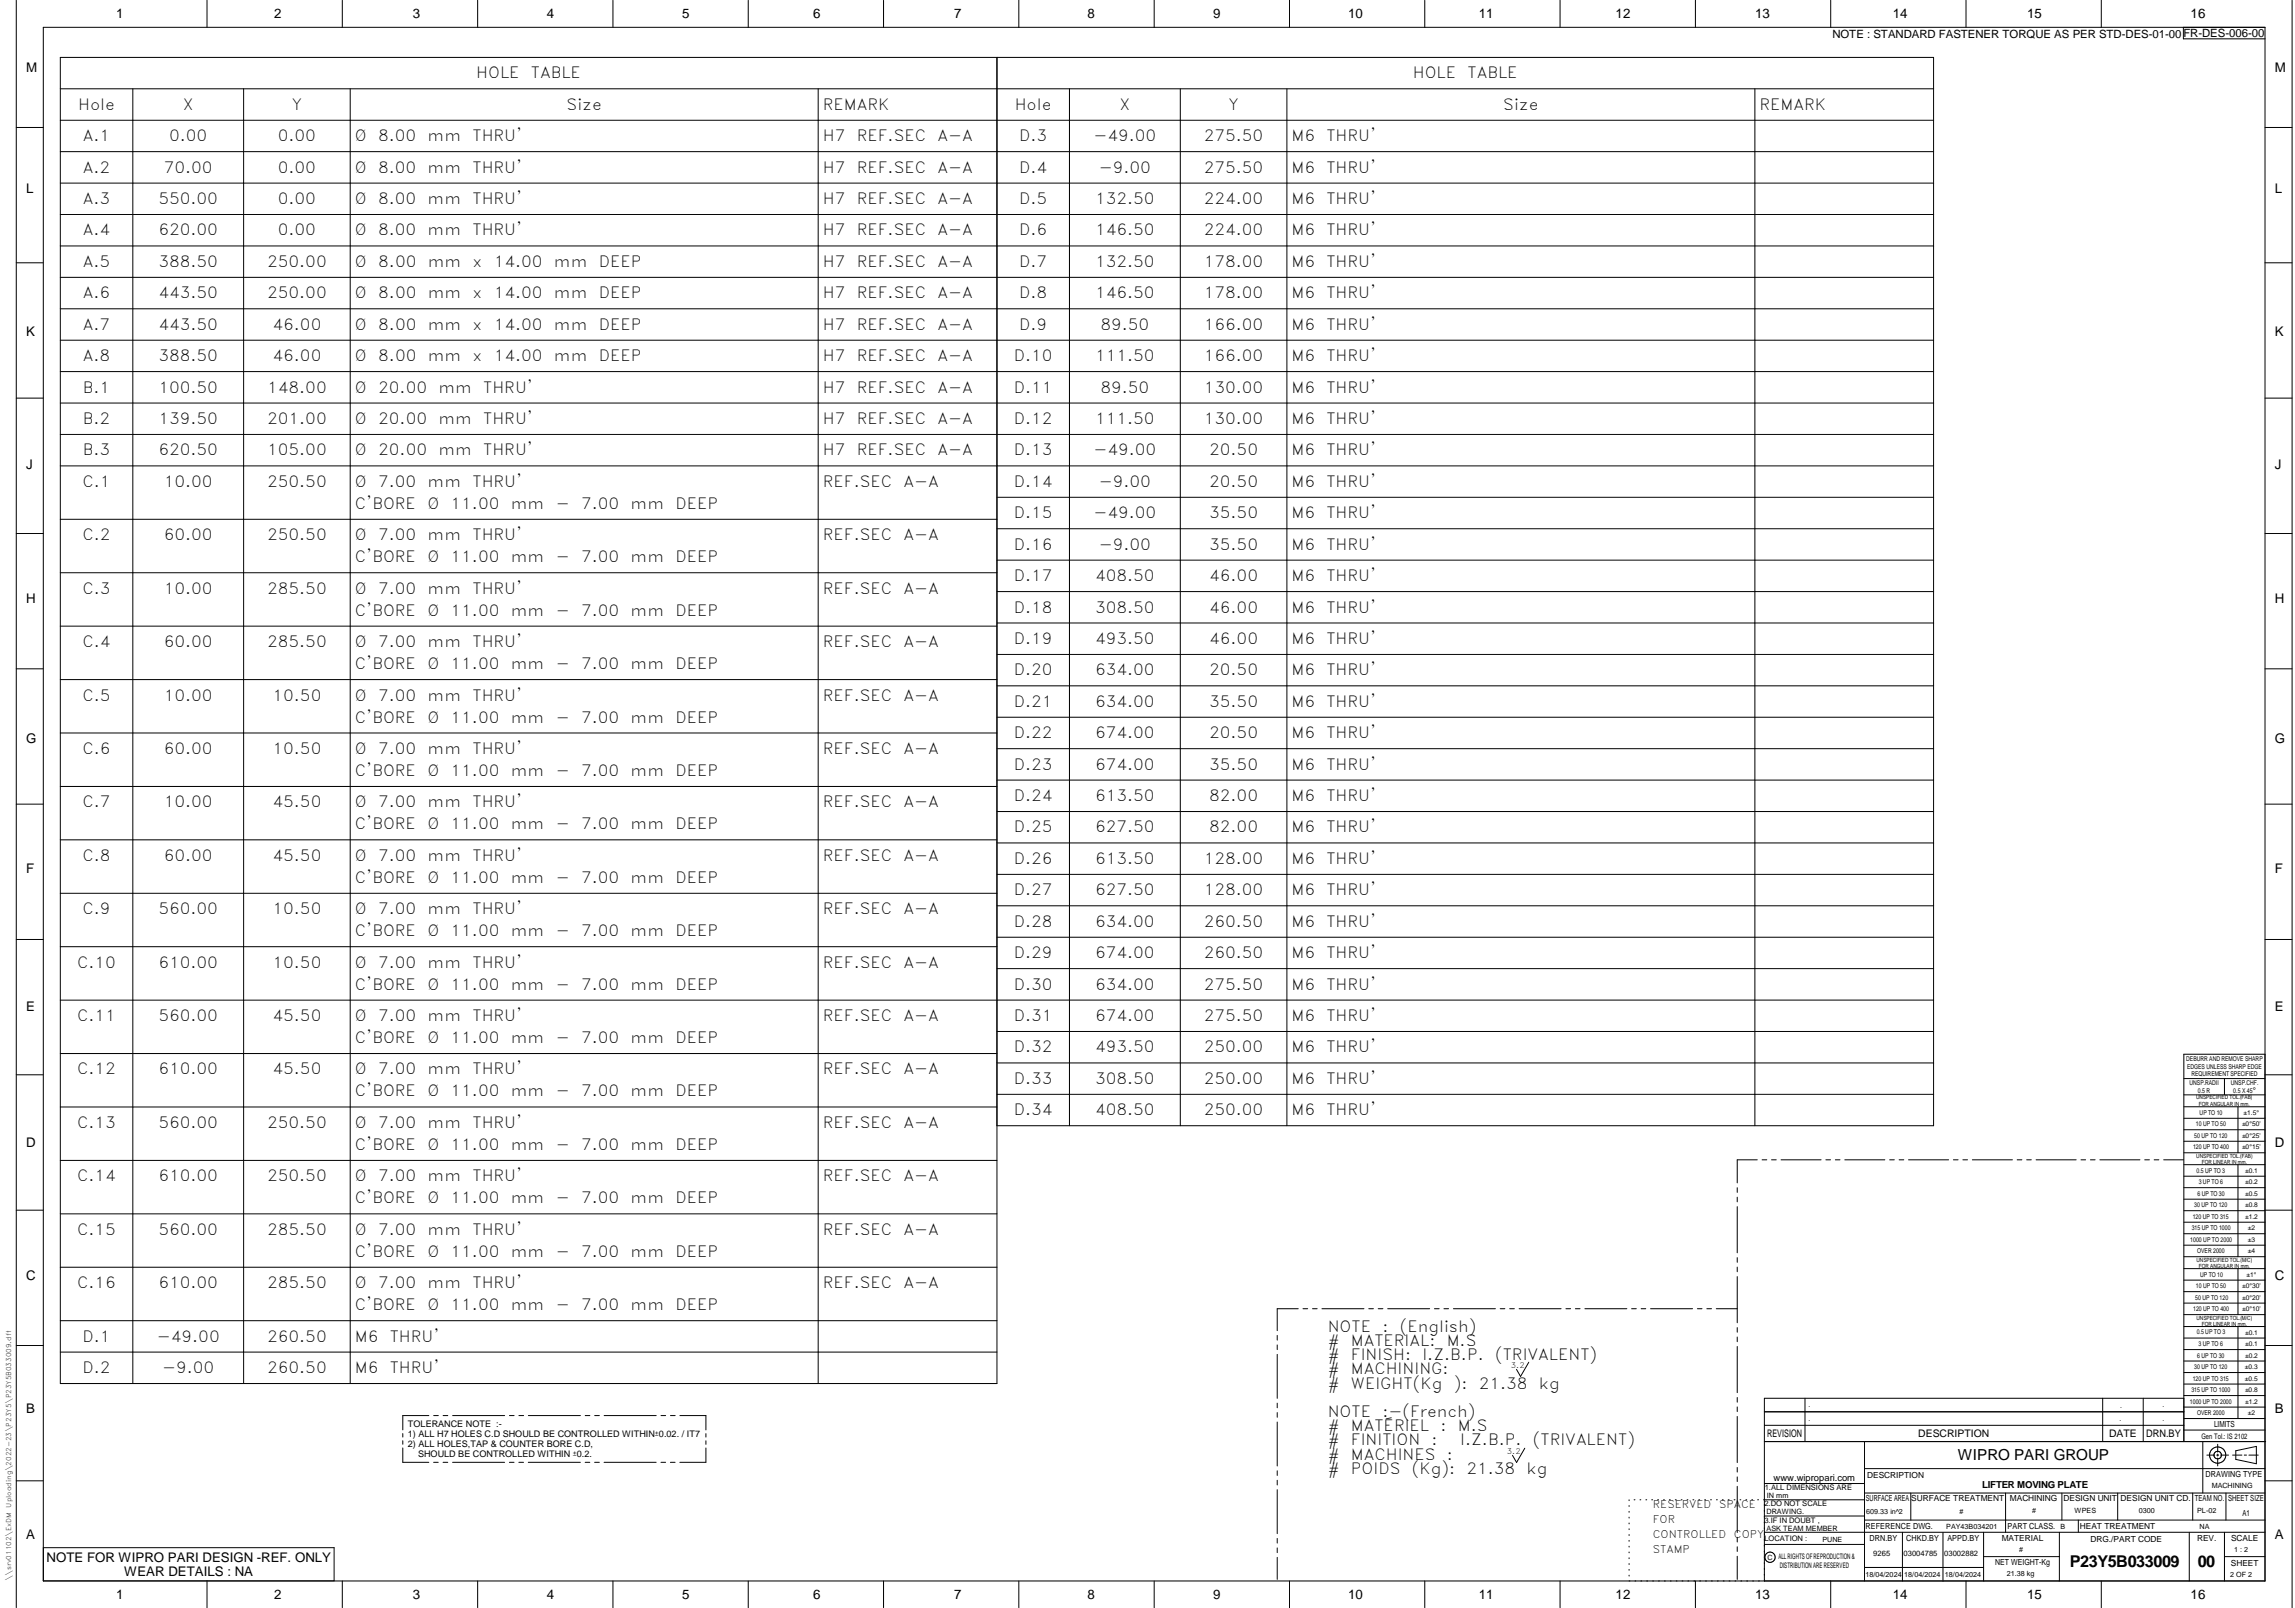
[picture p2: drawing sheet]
<svg xmlns="http://www.w3.org/2000/svg" width="848mm" height="594mm" viewBox="0 0 848 594" stroke-linecap="round" stroke-linejoin="round" font-family="sans-serif">
<defs><g id="words">
<g font-size="6">
<text x="764.9" y="579">P23Y5B033009</text>
<text x="812.1" y="578.9">00</text>
</g>
<g font-size="5.7">
<text x="176" y="28.9">HOLE</text>
<text x="196.2" y="28.9">TABLE</text>
<text x="522.1" y="28.9">HOLE</text>
<text x="542.3" y="28.9">TABLE</text>
<text x="28.9" y="40.5">Hole</text>
<text x="67.6" y="40.5">X</text>
<text x="107.8" y="40.5">Y</text>
<text x="209.4" y="40.5">Size</text>
<text x="304.1" y="40.5">REMARK</text>
<text x="375" y="40.5">Hole</text>
<text x="413.7" y="40.5">X</text>
<text x="453.9" y="40.5">Y</text>
<text x="555.5" y="40.5">Size</text>
<text x="650.2" y="40.5">REMARK</text>
<text x="30.6" y="52.2">A.1</text>
<text x="62.5" y="52.2">0.00</text>
<text x="102.7" y="52.2">0.00</text>
<text x="131.2" y="52.2">Ø</text>
<text x="139.7" y="52.2">8.00</text>
<text x="158" y="52.2">mm</text>
<text x="174.6" y="52.2">THRU'</text>
<text x="304.1" y="52.2">H7</text>
<text x="316.6" y="52.2">REF.SEC</text>
<text x="346.4" y="52.2">A-A</text>
<text x="376.6" y="52.2">D.3</text>
<text x="404.1" y="52.2">-49.00</text>
<text x="444.8" y="52.2">275.50</text>
<text x="477.3" y="52.2">M6</text>
<text x="490.2" y="52.2">THRU'</text>
<text x="30.6" y="63.8">A.2</text>
<text x="60.5" y="63.8">70.00</text>
<text x="102.7" y="63.8">0.00</text>
<text x="131.2" y="63.8">Ø</text>
<text x="139.7" y="63.8">8.00</text>
<text x="158" y="63.8">mm</text>
<text x="174.6" y="63.8">THRU'</text>
<text x="304.1" y="63.8">H7</text>
<text x="316.6" y="63.8">REF.SEC</text>
<text x="346.4" y="63.8">A-A</text>
<text x="376.6" y="63.8">D.4</text>
<text x="406" y="63.8">-9.00</text>
<text x="444.8" y="63.8">275.50</text>
<text x="477.3" y="63.8">M6</text>
<text x="490.2" y="63.8">THRU'</text>
<text x="30.6" y="75.4">A.3</text>
<text x="58.5" y="75.4">550.00</text>
<text x="102.7" y="75.4">0.00</text>
<text x="131.2" y="75.4">Ø</text>
<text x="139.7" y="75.4">8.00</text>
<text x="158" y="75.4">mm</text>
<text x="174.6" y="75.4">THRU'</text>
<text x="304.1" y="75.4">H7</text>
<text x="316.6" y="75.4">REF.SEC</text>
<text x="346.4" y="75.4">A-A</text>
<text x="376.6" y="75.4">D.5</text>
<text x="404.7" y="75.4">132.50</text>
<text x="444.8" y="75.4">224.00</text>
<text x="477.3" y="75.4">M6</text>
<text x="490.2" y="75.4">THRU'</text>
<text x="30.6" y="87">A.4</text>
<text x="58.5" y="87">620.00</text>
<text x="102.7" y="87">0.00</text>
<text x="131.2" y="87">Ø</text>
<text x="139.7" y="87">8.00</text>
<text x="158" y="87">mm</text>
<text x="174.6" y="87">THRU'</text>
<text x="304.1" y="87">H7</text>
<text x="316.6" y="87">REF.SEC</text>
<text x="346.4" y="87">A-A</text>
<text x="376.6" y="87">D.6</text>
<text x="404.7" y="87">146.50</text>
<text x="444.8" y="87">224.00</text>
<text x="477.3" y="87">M6</text>
<text x="490.2" y="87">THRU'</text>
<text x="30.6" y="98.6">A.5</text>
<text x="58.5" y="98.6">388.50</text>
<text x="98.7" y="98.6">250.00</text>
<text x="131.2" y="98.6">Ø</text>
<text x="139.8" y="98.6">8.00</text>
<text x="158.1" y="98.6">mm</text>
<text x="174.7" y="98.6">x</text>
<text x="182.4" y="98.6">14.00</text>
<text x="204.7" y="98.6">mm</text>
<text x="221.3" y="98.6">DEEP</text>
<text x="304.1" y="98.6">H7</text>
<text x="316.6" y="98.6">REF.SEC</text>
<text x="346.4" y="98.6">A-A</text>
<text x="376.6" y="98.6">D.7</text>
<text x="404.7" y="98.6">132.50</text>
<text x="444.8" y="98.6">178.00</text>
<text x="477.3" y="98.6">M6</text>
<text x="490.2" y="98.6">THRU'</text>
<text x="30.6" y="110.2">A.6</text>
<text x="58.5" y="110.2">443.50</text>
<text x="98.7" y="110.2">250.00</text>
<text x="131.2" y="110.2">Ø</text>
<text x="139.8" y="110.2">8.00</text>
<text x="158.1" y="110.2">mm</text>
<text x="174.7" y="110.2">x</text>
<text x="182.4" y="110.2">14.00</text>
<text x="204.7" y="110.2">mm</text>
<text x="221.3" y="110.2">DEEP</text>
<text x="304.1" y="110.2">H7</text>
<text x="316.6" y="110.2">REF.SEC</text>
<text x="346.4" y="110.2">A-A</text>
<text x="376.6" y="110.2">D.8</text>
<text x="404.7" y="110.2">146.50</text>
<text x="444.8" y="110.2">178.00</text>
<text x="477.3" y="110.2">M6</text>
<text x="490.2" y="110.2">THRU'</text>
<text x="30.6" y="121.8">A.7</text>
<text x="58.5" y="121.8">443.50</text>
<text x="100.7" y="121.8">46.00</text>
<text x="131.2" y="121.8">Ø</text>
<text x="139.8" y="121.8">8.00</text>
<text x="158.1" y="121.8">mm</text>
<text x="174.7" y="121.8">x</text>
<text x="182.4" y="121.8">14.00</text>
<text x="204.7" y="121.8">mm</text>
<text x="221.3" y="121.8">DEEP</text>
<text x="304.1" y="121.8">H7</text>
<text x="316.6" y="121.8">REF.SEC</text>
<text x="346.4" y="121.8">A-A</text>
<text x="376.6" y="121.8">D.9</text>
<text x="406.7" y="121.8">89.50</text>
<text x="444.8" y="121.8">166.00</text>
<text x="477.3" y="121.8">M6</text>
<text x="490.2" y="121.8">THRU'</text>
<text x="30.6" y="133.4">A.8</text>
<text x="58.5" y="133.4">388.50</text>
<text x="100.7" y="133.4">46.00</text>
<text x="131.2" y="133.4">Ø</text>
<text x="139.8" y="133.4">8.00</text>
<text x="158.1" y="133.4">mm</text>
<text x="174.7" y="133.4">x</text>
<text x="182.4" y="133.4">14.00</text>
<text x="204.7" y="133.4">mm</text>
<text x="221.3" y="133.4">DEEP</text>
<text x="304.1" y="133.4">H7</text>
<text x="316.6" y="133.4">REF.SEC</text>
<text x="346.4" y="133.4">A-A</text>
<text x="374.6" y="133.4">D.10</text>
<text x="404.7" y="133.4">111.50</text>
<text x="444.8" y="133.4">166.00</text>
<text x="477.3" y="133.4">M6</text>
<text x="490.2" y="133.4">THRU'</text>
<text x="30.6" y="145">B.1</text>
<text x="58.5" y="145">100.50</text>
<text x="98.7" y="145">148.00</text>
<text x="131.2" y="145">Ø</text>
<text x="139.7" y="145">20.00</text>
<text x="162" y="145">mm</text>
<text x="178.6" y="145">THRU'</text>
<text x="304.1" y="145">H7</text>
<text x="316.6" y="145">REF.SEC</text>
<text x="346.4" y="145">A-A</text>
<text x="374.6" y="145">D.11</text>
<text x="406.7" y="145">89.50</text>
<text x="444.8" y="145">130.00</text>
<text x="477.3" y="145">M6</text>
<text x="490.2" y="145">THRU'</text>
<text x="30.6" y="156.6">B.2</text>
<text x="58.5" y="156.6">139.50</text>
<text x="98.7" y="156.6">201.00</text>
<text x="131.2" y="156.6">Ø</text>
<text x="139.7" y="156.6">20.00</text>
<text x="162" y="156.6">mm</text>
<text x="178.6" y="156.6">THRU'</text>
<text x="304.1" y="156.6">H7</text>
<text x="316.6" y="156.6">REF.SEC</text>
<text x="346.4" y="156.6">A-A</text>
<text x="374.6" y="156.6">D.12</text>
<text x="404.7" y="156.6">111.50</text>
<text x="444.8" y="156.6">130.00</text>
<text x="477.3" y="156.6">M6</text>
<text x="490.2" y="156.6">THRU'</text>
<text x="30.6" y="168.2">B.3</text>
<text x="58.5" y="168.2">620.50</text>
<text x="98.7" y="168.2">105.00</text>
<text x="131.2" y="168.2">Ø</text>
<text x="139.7" y="168.2">20.00</text>
<text x="162" y="168.2">mm</text>
<text x="178.6" y="168.2">THRU'</text>
<text x="304.1" y="168.2">H7</text>
<text x="316.6" y="168.2">REF.SEC</text>
<text x="346.4" y="168.2">A-A</text>
<text x="374.6" y="168.2">D.13</text>
<text x="404.1" y="168.2">-49.00</text>
<text x="446.8" y="168.2">20.50</text>
<text x="477.3" y="168.2">M6</text>
<text x="490.2" y="168.2">THRU'</text>
<text x="30.5" y="179.9">C.1</text>
<text x="60.5" y="179.9">10.00</text>
<text x="98.7" y="179.9">250.50</text>
<text x="131.2" y="179.9">Ø</text>
<text x="139.7" y="179.9">7.00</text>
<text x="158" y="179.9">mm</text>
<text x="174.6" y="179.9">THRU'</text>
<text x="304.1" y="179.9">REF.SEC</text>
<text x="333.9" y="179.9">A-A</text>
<text x="374.6" y="179.9">D.14</text>
<text x="406" y="179.9">-9.00</text>
<text x="446.8" y="179.9">20.50</text>
<text x="477.3" y="179.9">M6</text>
<text x="490.2" y="179.9">THRU'</text>
<text x="131.2" y="188">C'BORE</text>
<text x="157.9" y="188">Ø</text>
<text x="166.5" y="188">11.00</text>
<text x="188.7" y="188">mm</text>
<text x="205.3" y="188">-</text>
<text x="214.7" y="188">7.00</text>
<text x="233" y="188">mm</text>
<text x="249.6" y="188">DEEP</text>
<text x="374.6" y="191.5">D.15</text>
<text x="404.1" y="191.5">-49.00</text>
<text x="446.8" y="191.5">35.50</text>
<text x="477.3" y="191.5">M6</text>
<text x="490.2" y="191.5">THRU'</text>
<text x="30.5" y="199.6">C.2</text>
<text x="60.5" y="199.6">60.00</text>
<text x="98.7" y="199.6">250.50</text>
<text x="131.2" y="199.6">Ø</text>
<text x="139.7" y="199.6">7.00</text>
<text x="158" y="199.6">mm</text>
<text x="174.6" y="199.6">THRU'</text>
<text x="304.1" y="199.6">REF.SEC</text>
<text x="333.9" y="199.6">A-A</text>
<text x="374.6" y="203.1">D.16</text>
<text x="406" y="203.1">-9.00</text>
<text x="446.8" y="203.1">35.50</text>
<text x="477.3" y="203.1">M6</text>
<text x="490.2" y="203.1">THRU'</text>
<text x="131.2" y="207.7">C'BORE</text>
<text x="157.9" y="207.7">Ø</text>
<text x="166.5" y="207.7">11.00</text>
<text x="188.7" y="207.7">mm</text>
<text x="205.3" y="207.7">-</text>
<text x="214.7" y="207.7">7.00</text>
<text x="233" y="207.7">mm</text>
<text x="249.6" y="207.7">DEEP</text>
<text x="374.6" y="214.7">D.17</text>
<text x="404.7" y="214.7">408.50</text>
<text x="446.8" y="214.7">46.00</text>
<text x="477.3" y="214.7">M6</text>
<text x="490.2" y="214.7">THRU'</text>
<text x="30.5" y="219.3">C.3</text>
<text x="60.5" y="219.3">10.00</text>
<text x="98.7" y="219.3">285.50</text>
<text x="131.2" y="219.3">Ø</text>
<text x="139.7" y="219.3">7.00</text>
<text x="158" y="219.3">mm</text>
<text x="174.6" y="219.3">THRU'</text>
<text x="304.1" y="219.3">REF.SEC</text>
<text x="333.9" y="219.3">A-A</text>
<text x="131.2" y="227.5">C'BORE</text>
<text x="157.9" y="227.5">Ø</text>
<text x="166.5" y="227.5">11.00</text>
<text x="188.7" y="227.5">mm</text>
<text x="205.3" y="227.5">-</text>
<text x="214.7" y="227.5">7.00</text>
<text x="233" y="227.5">mm</text>
<text x="249.6" y="227.5">DEEP</text>
<text x="374.6" y="226.3">D.18</text>
<text x="404.7" y="226.3">308.50</text>
<text x="446.8" y="226.3">46.00</text>
<text x="477.3" y="226.3">M6</text>
<text x="490.2" y="226.3">THRU'</text>
<text x="30.5" y="239.1">C.4</text>
<text x="60.5" y="239.1">60.00</text>
<text x="98.7" y="239.1">285.50</text>
<text x="131.2" y="239.1">Ø</text>
<text x="139.7" y="239.1">7.00</text>
<text x="158" y="239.1">mm</text>
<text x="174.6" y="239.1">THRU'</text>
<text x="304.1" y="239.1">REF.SEC</text>
<text x="333.9" y="239.1">A-A</text>
<text x="374.6" y="237.9">D.19</text>
<text x="404.7" y="237.9">493.50</text>
<text x="446.8" y="237.9">46.00</text>
<text x="477.3" y="237.9">M6</text>
<text x="490.2" y="237.9">THRU'</text>
<text x="131.2" y="247.2">C'BORE</text>
<text x="157.9" y="247.2">Ø</text>
<text x="166.5" y="247.2">11.00</text>
<text x="188.7" y="247.2">mm</text>
<text x="205.3" y="247.2">-</text>
<text x="214.7" y="247.2">7.00</text>
<text x="233" y="247.2">mm</text>
<text x="249.6" y="247.2">DEEP</text>
<text x="374.6" y="249.5">D.20</text>
<text x="404.7" y="249.5">634.00</text>
<text x="446.8" y="249.5">20.50</text>
<text x="477.3" y="249.5">M6</text>
<text x="490.2" y="249.5">THRU'</text>
<text x="30.5" y="258.8">C.5</text>
<text x="60.5" y="258.8">10.00</text>
<text x="100.7" y="258.8">10.50</text>
<text x="131.2" y="258.8">Ø</text>
<text x="139.7" y="258.8">7.00</text>
<text x="158" y="258.8">mm</text>
<text x="174.6" y="258.8">THRU'</text>
<text x="304.1" y="258.8">REF.SEC</text>
<text x="333.9" y="258.8">A-A</text>
<text x="374.6" y="261.1">D.21</text>
<text x="404.7" y="261.1">634.00</text>
<text x="446.8" y="261.1">35.50</text>
<text x="477.3" y="261.1">M6</text>
<text x="490.2" y="261.1">THRU'</text>
<text x="131.2" y="266.9">C'BORE</text>
<text x="157.9" y="266.9">Ø</text>
<text x="166.5" y="266.9">11.00</text>
<text x="188.7" y="266.9">mm</text>
<text x="205.3" y="266.9">-</text>
<text x="214.7" y="266.9">7.00</text>
<text x="233" y="266.9">mm</text>
<text x="249.6" y="266.9">DEEP</text>
<text x="374.6" y="272.7">D.22</text>
<text x="404.7" y="272.7">674.00</text>
<text x="446.8" y="272.7">20.50</text>
<text x="477.3" y="272.7">M6</text>
<text x="490.2" y="272.7">THRU'</text>
<text x="30.5" y="278.5">C.6</text>
<text x="60.5" y="278.5">60.00</text>
<text x="100.7" y="278.5">10.50</text>
<text x="131.2" y="278.5">Ø</text>
<text x="139.7" y="278.5">7.00</text>
<text x="158" y="278.5">mm</text>
<text x="174.6" y="278.5">THRU'</text>
<text x="304.1" y="278.5">REF.SEC</text>
<text x="333.9" y="278.5">A-A</text>
<text x="131.2" y="286.7">C'BORE</text>
<text x="157.9" y="286.7">Ø</text>
<text x="166.5" y="286.7">11.00</text>
<text x="188.7" y="286.7">mm</text>
<text x="205.3" y="286.7">-</text>
<text x="214.7" y="286.7">7.00</text>
<text x="233" y="286.7">mm</text>
<text x="249.6" y="286.7">DEEP</text>
<text x="374.6" y="284.3">D.23</text>
<text x="404.7" y="284.3">674.00</text>
<text x="446.8" y="284.3">35.50</text>
<text x="477.3" y="284.3">M6</text>
<text x="490.2" y="284.3">THRU'</text>
<text x="30.5" y="298.3">C.7</text>
<text x="60.5" y="298.3">10.00</text>
<text x="100.7" y="298.3">45.50</text>
<text x="131.2" y="298.3">Ø</text>
<text x="139.7" y="298.3">7.00</text>
<text x="158" y="298.3">mm</text>
<text x="174.6" y="298.3">THRU'</text>
<text x="304.1" y="298.3">REF.SEC</text>
<text x="333.9" y="298.3">A-A</text>
<text x="374.6" y="295.9">D.24</text>
<text x="404.7" y="295.9">613.50</text>
<text x="446.8" y="295.9">82.00</text>
<text x="477.3" y="295.9">M6</text>
<text x="490.2" y="295.9">THRU'</text>
<text x="131.2" y="306.4">C'BORE</text>
<text x="157.9" y="306.4">Ø</text>
<text x="166.5" y="306.4">11.00</text>
<text x="188.7" y="306.4">mm</text>
<text x="205.3" y="306.4">-</text>
<text x="214.7" y="306.4">7.00</text>
<text x="233" y="306.4">mm</text>
<text x="249.6" y="306.4">DEEP</text>
<text x="374.6" y="307.6">D.25</text>
<text x="404.7" y="307.6">627.50</text>
<text x="446.8" y="307.6">82.00</text>
<text x="477.3" y="307.6">M6</text>
<text x="490.2" y="307.6">THRU'</text>
<text x="30.5" y="318">C.8</text>
<text x="60.5" y="318">60.00</text>
<text x="100.7" y="318">45.50</text>
<text x="131.2" y="318">Ø</text>
<text x="139.7" y="318">7.00</text>
<text x="158" y="318">mm</text>
<text x="174.6" y="318">THRU'</text>
<text x="304.1" y="318">REF.SEC</text>
<text x="333.9" y="318">A-A</text>
<text x="374.6" y="319.2">D.26</text>
<text x="404.7" y="319.2">613.50</text>
<text x="444.8" y="319.2">128.00</text>
<text x="477.3" y="319.2">M6</text>
<text x="490.2" y="319.2">THRU'</text>
<text x="131.2" y="326.1">C'BORE</text>
<text x="157.9" y="326.1">Ø</text>
<text x="166.5" y="326.1">11.00</text>
<text x="188.7" y="326.1">mm</text>
<text x="205.3" y="326.1">-</text>
<text x="214.7" y="326.1">7.00</text>
<text x="233" y="326.1">mm</text>
<text x="249.6" y="326.1">DEEP</text>
<text x="374.6" y="330.8">D.27</text>
<text x="404.7" y="330.8">627.50</text>
<text x="444.8" y="330.8">128.00</text>
<text x="477.3" y="330.8">M6</text>
<text x="490.2" y="330.8">THRU'</text>
<text x="30.5" y="337.8">C.9</text>
<text x="58.5" y="337.8">560.00</text>
<text x="100.7" y="337.8">10.50</text>
<text x="131.2" y="337.8">Ø</text>
<text x="139.7" y="337.8">7.00</text>
<text x="158" y="337.8">mm</text>
<text x="174.6" y="337.8">THRU'</text>
<text x="304.1" y="337.8">REF.SEC</text>
<text x="333.9" y="337.8">A-A</text>
<text x="131.2" y="345.9">C'BORE</text>
<text x="157.9" y="345.9">Ø</text>
<text x="166.5" y="345.9">11.00</text>
<text x="188.7" y="345.9">mm</text>
<text x="205.3" y="345.9">-</text>
<text x="214.7" y="345.9">7.00</text>
<text x="233" y="345.9">mm</text>
<text x="249.6" y="345.9">DEEP</text>
<text x="374.6" y="342.4">D.28</text>
<text x="404.7" y="342.4">634.00</text>
<text x="444.8" y="342.4">260.50</text>
<text x="477.3" y="342.4">M6</text>
<text x="490.2" y="342.4">THRU'</text>
<text x="374.6" y="354">D.29</text>
<text x="404.7" y="354">674.00</text>
<text x="444.8" y="354">260.50</text>
<text x="477.3" y="354">M6</text>
<text x="490.2" y="354">THRU'</text>
<text x="28.5" y="357.5">C.10</text>
<text x="58.5" y="357.5">610.00</text>
<text x="100.7" y="357.5">10.50</text>
<text x="131.2" y="357.5">Ø</text>
<text x="139.7" y="357.5">7.00</text>
<text x="158" y="357.5">mm</text>
<text x="174.6" y="357.5">THRU'</text>
<text x="304.1" y="357.5">REF.SEC</text>
<text x="333.9" y="357.5">A-A</text>
<text x="131.2" y="365.6">C'BORE</text>
<text x="157.9" y="365.6">Ø</text>
<text x="166.5" y="365.6">11.00</text>
<text x="188.7" y="365.6">mm</text>
<text x="205.3" y="365.6">-</text>
<text x="214.7" y="365.6">7.00</text>
<text x="233" y="365.6">mm</text>
<text x="249.6" y="365.6">DEEP</text>
<text x="374.6" y="365.6">D.30</text>
<text x="404.7" y="365.6">634.00</text>
<text x="444.8" y="365.6">275.50</text>
<text x="477.3" y="365.6">M6</text>
<text x="490.2" y="365.6">THRU'</text>
<text x="28.5" y="377.2">C.11</text>
<text x="58.5" y="377.2">560.00</text>
<text x="100.7" y="377.2">45.50</text>
<text x="131.2" y="377.2">Ø</text>
<text x="139.7" y="377.2">7.00</text>
<text x="158" y="377.2">mm</text>
<text x="174.6" y="377.2">THRU'</text>
<text x="304.1" y="377.2">REF.SEC</text>
<text x="333.9" y="377.2">A-A</text>
<text x="374.6" y="377.2">D.31</text>
<text x="404.7" y="377.2">674.00</text>
<text x="444.8" y="377.2">275.50</text>
<text x="477.3" y="377.2">M6</text>
<text x="490.2" y="377.2">THRU'</text>
<text x="131.2" y="385.4">C'BORE</text>
<text x="157.9" y="385.4">Ø</text>
<text x="166.5" y="385.4">11.00</text>
<text x="188.7" y="385.4">mm</text>
<text x="205.3" y="385.4">-</text>
<text x="214.7" y="385.4">7.00</text>
<text x="233" y="385.4">mm</text>
<text x="249.6" y="385.4">DEEP</text>
<text x="374.6" y="388.8">D.32</text>
<text x="404.7" y="388.8">493.50</text>
<text x="444.8" y="388.8">250.00</text>
<text x="477.3" y="388.8">M6</text>
<text x="490.2" y="388.8">THRU'</text>
<text x="28.5" y="397">C.12</text>
<text x="58.5" y="397">610.00</text>
<text x="100.7" y="397">45.50</text>
<text x="131.2" y="397">Ø</text>
<text x="139.7" y="397">7.00</text>
<text x="158" y="397">mm</text>
<text x="174.6" y="397">THRU'</text>
<text x="304.1" y="397">REF.SEC</text>
<text x="333.9" y="397">A-A</text>
<text x="374.6" y="400.4">D.33</text>
<text x="404.7" y="400.4">308.50</text>
<text x="444.8" y="400.4">250.00</text>
<text x="477.3" y="400.4">M6</text>
<text x="490.2" y="400.4">THRU'</text>
<text x="131.2" y="405.1">C'BORE</text>
<text x="157.9" y="405.1">Ø</text>
<text x="166.5" y="405.1">11.00</text>
<text x="188.7" y="405.1">mm</text>
<text x="205.3" y="405.1">-</text>
<text x="214.7" y="405.1">7.00</text>
<text x="233" y="405.1">mm</text>
<text x="249.6" y="405.1">DEEP</text>
<text x="374.6" y="412">D.34</text>
<text x="404.7" y="412">408.50</text>
<text x="444.8" y="412">250.00</text>
<text x="477.3" y="412">M6</text>
<text x="490.2" y="412">THRU'</text>
<text x="28.5" y="416.7">C.13</text>
<text x="58.5" y="416.7">560.00</text>
<text x="98.7" y="416.7">250.50</text>
<text x="131.2" y="416.7">Ø</text>
<text x="139.7" y="416.7">7.00</text>
<text x="158" y="416.7">mm</text>
<text x="174.6" y="416.7">THRU'</text>
<text x="304.1" y="416.7">REF.SEC</text>
<text x="333.9" y="416.7">A-A</text>
<text x="131.2" y="424.8">C'BORE</text>
<text x="157.9" y="424.8">Ø</text>
<text x="166.5" y="424.8">11.00</text>
<text x="188.7" y="424.8">mm</text>
<text x="205.3" y="424.8">-</text>
<text x="214.7" y="424.8">7.00</text>
<text x="233" y="424.8">mm</text>
<text x="249.6" y="424.8">DEEP</text>
<text x="28.5" y="436.4">C.14</text>
<text x="58.5" y="436.4">610.00</text>
<text x="98.7" y="436.4">250.50</text>
<text x="131.2" y="436.4">Ø</text>
<text x="139.7" y="436.4">7.00</text>
<text x="158" y="436.4">mm</text>
<text x="174.6" y="436.4">THRU'</text>
<text x="304.1" y="436.4">REF.SEC</text>
<text x="333.9" y="436.4">A-A</text>
<text x="131.2" y="444.6">C'BORE</text>
<text x="157.9" y="444.6">Ø</text>
<text x="166.5" y="444.6">11.00</text>
<text x="188.7" y="444.6">mm</text>
<text x="205.3" y="444.6">-</text>
<text x="214.7" y="444.6">7.00</text>
<text x="233" y="444.6">mm</text>
<text x="249.6" y="444.6">DEEP</text>
<text x="28.5" y="456.2">C.15</text>
<text x="58.5" y="456.2">560.00</text>
<text x="98.7" y="456.2">285.50</text>
<text x="131.2" y="456.2">Ø</text>
<text x="139.7" y="456.2">7.00</text>
<text x="158" y="456.2">mm</text>
<text x="174.6" y="456.2">THRU'</text>
<text x="304.1" y="456.2">REF.SEC</text>
<text x="333.9" y="456.2">A-A</text>
<text x="131.2" y="464.3">C'BORE</text>
<text x="157.9" y="464.3">Ø</text>
<text x="166.5" y="464.3">11.00</text>
<text x="188.7" y="464.3">mm</text>
<text x="205.3" y="464.3">-</text>
<text x="214.7" y="464.3">7.00</text>
<text x="233" y="464.3">mm</text>
<text x="249.6" y="464.3">DEEP</text>
<text x="28.5" y="475.9">C.16</text>
<text x="58.5" y="475.9">610.00</text>
<text x="98.7" y="475.9">285.50</text>
<text x="131.2" y="475.9">Ø</text>
<text x="139.7" y="475.9">7.00</text>
<text x="158" y="475.9">mm</text>
<text x="174.6" y="475.9">THRU'</text>
<text x="304.1" y="475.9">REF.SEC</text>
<text x="333.9" y="475.9">A-A</text>
<text x="131.2" y="484">C'BORE</text>
<text x="157.9" y="484">Ø</text>
<text x="166.5" y="484">11.00</text>
<text x="188.7" y="484">mm</text>
<text x="205.3" y="484">-</text>
<text x="214.7" y="484">7.00</text>
<text x="233" y="484">mm</text>
<text x="249.6" y="484">DEEP</text>
<text x="30.5" y="495.7">D.1</text>
<text x="57.9" y="495.7">-49.00</text>
<text x="98.7" y="495.7">260.50</text>
<text x="131.2" y="495.7">M6</text>
<text x="144.1" y="495.7">THRU'</text>
<text x="490.6" y="492">NOTE</text>
<text x="490.6" y="497.3">#</text>
<text x="499.2" y="497.3">MATERIAL:</text>
<text x="510.8" y="492">:</text>
<text x="517.3" y="492">(English)</text>
<text x="534.7" y="497.3">M.S</text>
<text x="490.6" y="502.5">#</text>
<text x="499.2" y="502.5">FINISH:</text>
<text x="525.6" y="502.5">I.Z.B.P.</text>
<text x="552.5" y="502.5">(TRIVALENT)</text>
<text x="30.5" y="507.3">D.2</text>
<text x="59.9" y="507.3">-9.00</text>
<text x="98.7" y="507.3">260.50</text>
<text x="131.2" y="507.3">M6</text>
<text x="144.1" y="507.3">THRU'</text>
<text x="490.6" y="507.8">#</text>
<text x="499.2" y="507.8">MACHINING:</text>
<text x="490.6" y="513">#</text>
<text x="499.2" y="513">WEIGHT(Kg</text>
<text x="537.2" y="513">):</text>
<text x="546.5" y="513">21.38</text>
<text x="568.7" y="513">kg</text>
<text x="490.6" y="523.5">NOTE</text>
<text x="510.9" y="523.5">:-(French)</text>
<text x="490.6" y="528.8">#</text>
<text x="499.2" y="528.8">MATÉRIEL</text>
<text x="532.3" y="528.8">:</text>
<text x="538.7" y="528.8">M.S</text>
<text x="490.6" y="534">#</text>
<text x="490.6" y="539.3">#</text>
<text x="499.2" y="539.3">MACHINES</text>
<text x="499.2" y="534">FINITION</text>
<text x="529" y="534">:</text>
<text x="534.7" y="539.3">:</text>
<text x="539.6" y="534">I.Z.B.P.</text>
<text x="566.5" y="534">(TRIVALENT)</text>
<text x="490.6" y="544.5">#</text>
<text x="499.2" y="544.5">POIDS</text>
<text x="521.7" y="544.5">(Kg):</text>
<text x="541.9" y="544.5">21.38</text>
<text x="564.1" y="544.5">kg</text>
</g>
<text font-size="5.6" x="723.5" y="539.3">WIPRO PARI GROUP</text>
<g font-size="4.9">
<text x="42.9" y="6.7">1</text>
<text x="101.4" y="6.8">2</text>
<text x="152.5" y="6.8">3</text>
<text x="202.1" y="6.8">4</text>
<text x="252.1" y="6.8">5</text>
<text x="300.5" y="6.8">6</text>
<text x="352.6" y="6.8">7</text>
<text x="401.9" y="6.8">8</text>
<text x="448.4" y="6.8">9</text>
<text x="498.2" y="6.8">10</text>
<text x="546.4" y="6.8">11</text>
<text x="597" y="6.8">12</text>
<text x="648.5" y="6.6">13</text>
<text x="699.5" y="6.6">14</text>
<text x="749" y="6.8">15</text>
<text x="809.5" y="6.6">16</text>
<text x="9.6" y="26.7">M</text>
<text x="840.6" y="26.7">M</text>
<text x="9.6" y="71.4">L</text>
<text x="840.6" y="71.4">L</text>
<text x="9.6" y="124.2">K</text>
<text x="840.6" y="124.2">K</text>
<text x="9.6" y="173.4">J</text>
<text x="840.6" y="173.4">J</text>
<text x="9.6" y="222.7">H</text>
<text x="840.6" y="222.7">H</text>
<text x="9.6" y="274.3">G</text>
<text x="840.6" y="274.3">G</text>
<text x="9.6" y="322.7">F</text>
<text x="840.6" y="322.7">F</text>
<text x="9.6" y="373.4">E</text>
<text x="840.6" y="373.4">E</text>
<text x="9.6" y="423.8">D</text>
<text x="840.6" y="423.8">D</text>
<text x="9.6" y="472.9">C</text>
<text x="840.6" y="472.9">C</text>
<text x="9.6" y="522.1">B</text>
<text x="840.6" y="522.1">B</text>
<text x="9.6" y="568.7">A</text>
<text x="840.6" y="568.7">A</text>
<text x="17.2" y="577">NOTE FOR WIPRO PARI DESIGN -REF. ONLY</text>
<text x="45.9" y="582.3">WEAR DETAILS : NA</text>
<text x="42.9" y="590.7">1</text>
<text x="101.4" y="590.8">2</text>
<text x="152.5" y="590.8">3</text>
<text x="202.1" y="590.8">4</text>
<text x="252.1" y="590.8">5</text>
<text x="300.5" y="590.8">6</text>
<text x="352.6" y="590.8">7</text>
<text x="401.9" y="590.8">8</text>
<text x="448.4" y="590.8">9</text>
<text x="498.2" y="590.8">10</text>
<text x="546.4" y="590.8">11</text>
<text x="597" y="590.8">12</text>
<text x="648.5" y="590.6">13</text>
<text x="699.5" y="590.6">14</text>
<text x="749" y="590.8">15</text>
<text x="809.5" y="590.6">16</text>
</g>
<text font-size="4.2" x="677.1" y="13.9">NOTE : STANDARD FASTENER TORQUE AS PER STD-DES-01-00FR-DES-006-00</text>
<g font-size="3.9">
<text x="610.8" y="557.1">RESERVED</text>
<text x="635.3" y="557.1">SPACE</text>
<text x="610.8" y="562.7">FOR</text>
<text x="610.8" y="568.3">CONTROLLED</text>
<text x="640.7" y="568.3">COPY</text>
<text x="610.8" y="573.9">STAMP</text>
</g>
<g font-size="3.8">
<text x="653.1" y="530.9">REVISION</text>
<text x="708.9" y="530.9">DESCRIPTION</text>
<text x="779.4" y="530.9">DATE</text>
<text x="793.1" y="530.9">DRN.BY</text>
</g>
<text font-size="3.6" x="732.4" y="549.9">LIFTER MOVING PLATE</text>
<text font-size="3.5" x="655.4" y="547.1">www.wipropari.com</text>
<g font-size="3.4">
<text x="150.7" y="527.3">TOLERANCE NOTE :-</text>
<text x="150.7" y="530.9">1) ALL H7 HOLES C.D SHOULD BE CONTROLLED WITHINu0.02. / IT7</text>
<text x="150.7" y="534.5">2) ALL HOLES,TAP &amp; COUNTER BORE C.D,</text>
<text x="154.5" y="538.1">SHOULD BE CONTROLLED WITHIN u0.2.</text>
</g>
<g font-size="3.1">
<text x="818.2" y="527.3">LIMITS</text>
<text x="815" y="545.5">DRAWING TYPE</text>
<text x="690" y="546.1">DESCRIPTION</text>
<text x="689.5" y="554.7">SURFACE AREA</text>
<text x="706.3" y="554.7">SURFACE TREATMENT</text>
<text x="742.7" y="554.7">MACHINING</text>
<text x="762.5" y="554.7">DESIGN UNIT</text>
<text x="783.6" y="554.7">DESIGN UNIT CD.</text>
<text x="811" y="554.5">TEAM NO.</text>
<text x="823.3" y="554.5">SHEET SIZE</text>
<text x="828.6" y="559.9">A1</text>
<text x="689.4" y="564.9">REFERENCE DWG.</text>
<text x="690.9" y="569.3">DRN.BY</text>
<text x="704.4" y="569.3">CHKD.BY</text>
<text x="719.6" y="569.3">APPD.BY</text>
<text x="739.7" y="569.2">MATERIAL</text>
<text x="741.9" y="564.8">PART CLASS.</text>
<text x="768.6" y="564.8">HEAT TREATMENT</text>
<text x="772.5" y="569.7">DRG./PART CODE</text>
<text x="811.9" y="569.4">REV.</text>
<text x="824.4" y="569.4">SCALE</text>
<text x="737.3" y="578.1">NET WEIGHT-Kg</text>
<text x="824.4" y="578.5">SHEET</text>
</g>
<text font-size="3" x="832.5" y="403.9">°</text>
<g font-size="2.8">
<text x="558.3" y="505.5">3.2</text>
<text x="813.5" y="531.5">Gen Tol.: IS 2102</text>
<text x="556.9" y="537.3">3.2</text>
<text x="652.1" y="550.5">1.ALL DIMENSIONS ARE</text>
<text x="652" y="556.5">2.DO NOT SCALE</text>
<text x="652" y="562.5">3.IF IN DOUBT ,</text>
<text x="652" y="569.3">LOCATION :</text>
<text x="657.2" y="575.8">ALL RIGHTS OF REPRODUCTION &amp;</text>
<text x="692.3" y="575">9265</text>
<text x="703.4" y="575">03004785</text>
<text x="718.5" y="575">03002882</text>
<text x="657.7" y="579.2">DISTRIBUTION ARE RESERVED</text>
</g>
<g font-size="2.7">
<text x="817.3" y="549.9">MACHINING</text>
<text x="652.9" y="553.5">IN mm</text>
<text x="652.8" y="559.5">DRAWING.</text>
<text x="689.6" y="559.2">609.33 in^2</text>
<text x="724.1" y="559.3">#</text>
<text x="751" y="559.1">#</text>
<text x="766.6" y="559">WPES</text>
<text x="790.4" y="558.9">0300</text>
<text x="811.9" y="558.8">PL-02</text>
<text x="652.8" y="565.6">ASK TEAM MEMBER</text>
<text x="673.4" y="569.7">PUNE</text>
<text x="719.2" y="565">PAY43B034201</text>
<text x="761.5" y="564.9">B</text>
<text x="812.8" y="564.9">NA</text>
<text x="746.2" y="573.3">#</text>
<text x="825.6" y="573.5">1 : 2</text>
<text x="653.1" y="576.3">C</text>
<text x="689.4" y="582.5">18/04/2024</text>
<text x="703.7" y="582.5">18/04/2024</text>
<text x="718.7" y="582.7">18/04/2024</text>
<text x="741.6" y="582.2">21.38 kg</text>
<text x="824.2" y="582.4">2 OF 2</text>
</g>
<g font-size="2.5">
<text x="812.2" y="403.7">0.5 R</text>
<text x="825.3" y="403.9">0.5 X 45</text>
<text x="812.4" y="497.2">3 UP TO 6</text>
<text x="811.9" y="501.5">6 UP TO 30</text>
<text x="810.8" y="505.8">30 UP TO 120</text>
<text x="668.4" y="519.9">.</text>
<text x="783.5" y="520">.</text>
<text x="799.1" y="519.9">.</text>
<text x="668.4" y="525">.</text>
<text x="783.3" y="524.8">.</text>
<text x="799.1" y="524.8">.</text>
</g>
<g font-size="2.4">
<text x="807.9" y="392.1">DEBURR AND REMOVE SHARP</text>
<text x="808.2" y="394.8">EDGES UNLESS SHARP EDGE</text>
<text x="809.1" y="401">UNSP.RADII</text>
<text x="809.8" y="397.6">REQUIREMENT SPECIFIED</text>
<text x="824.4" y="400.7">UNSP.CHF.</text>
<text x="812.8" y="411.8">UP TO 10</text>
<text x="829.1" y="411.9">±1.5°</text>
<text x="811.4" y="416.1">10 UP TO 50</text>
<text x="828.5" y="416.1">±0°50'</text>
<text x="810.4" y="424.6">120 UP TO 400</text>
<text x="810.9" y="420.3">50 UP TO 120</text>
<text x="828.5" y="424.6">±0°15'</text>
<text x="828.5" y="420.4">±0°25'</text>
<text x="811.7" y="433.2">0.5 UP TO 3</text>
<text x="812.5" y="437.5">3 UP TO 6</text>
<text x="829.6" y="437.5">±0.2</text>
<text x="829.6" y="433.2">±0.1</text>
<text x="812" y="441.7">6 UP TO 30</text>
<text x="829.6" y="441.8">±0.5</text>
<text x="810.9" y="446">30 UP TO 120</text>
<text x="829.6" y="446">±0.8</text>
<text x="809.9" y="454.5">315 UP TO 1000</text>
<text x="810.3" y="450.3">120 UP TO 315</text>
<text x="829.6" y="450.3">±1.2</text>
<text x="830.7" y="454.5">±2</text>
<text x="809.4" y="458.7">1000 UP TO 2000</text>
<text x="830.6" y="458.7">±3</text>
<text x="811.9" y="463">OVER 2000</text>
<text x="830.7" y="463.1">±4</text>
<text x="813" y="471.7">UP TO 10</text>
<text x="830.1" y="471.7">±1°</text>
<text x="811.5" y="475.9">10 UP TO 50</text>
<text x="828.5" y="475.9">±0°30'</text>
<text x="810.5" y="484.4">120 UP TO 400</text>
<text x="811.2" y="480.1">50 UP TO 120</text>
<text x="828.5" y="484.4">±0°10'</text>
<text x="828.5" y="480.2">±0°20'</text>
<text x="811.8" y="493">0.5 UP TO 3</text>
<text x="829.6" y="493.1">±0.1</text>
<text x="829.6" y="497.3">±0.1</text>
<text x="829.6" y="501.5">±0.2</text>
<text x="829.6" y="505.8">±0.3</text>
<text x="809.8" y="514.3">315 UP TO 1000</text>
<text x="810.3" y="510.1">120 UP TO 315</text>
<text x="829.6" y="510.1">±0.5</text>
<text x="829.6" y="514.3">±0.8</text>
<text x="809.2" y="518.6">1000 UP TO 2000</text>
<text x="829.6" y="518.6">±1.2</text>
<text x="811.9" y="522.8">OVER 2000</text>
<text x="830.6" y="522.8">±2</text>
<text x="4.2" y="557" transform="rotate(-90 4.2 557)">Uploading\2022-23\P23Y5\P23Y5B033009.dft</text>
<text x="4.2" y="584.1" transform="rotate(-90 4.2 584.1)">\\srv01102\ExDM</text>
</g>
<g font-size="2.1">
<text x="811.6" y="406.2">UNSPECIFIED TOL.(FAB)</text>
<text x="812.5" y="408.6">FOR ANGULAR IN mm.</text>
<text x="811.6" y="427.8">UNSPECIFIED TOL.(FAB)</text>
<text x="813.7" y="430.1">FOR LINEAR IN mm.</text>
<text x="811.7" y="466.2">UNSPECIFIED TOL.(M/C)</text>
<text x="812.5" y="468.5">FOR ANGULAR IN mm.</text>
<text x="811.7" y="487.6">UNSPECIFIED TOL.(M/C)</text>
<text x="813.6" y="489.9">FOR LINEAR IN mm.</text>
</g>
</g></defs>
<g fill="none" stroke="#000" stroke-width=".37">
<path d="M6 .1v593.9M16 10.1h821v574h-821zM76.5 .1v10M126.5 .1v10M176.5 .1v10M226.5 .1v10M276.5 .1v10M326.5 .1v10M376.5 .1v10M426.5 .1v10M476.5 .1v10M526.5 .1v10"/>
<path d="M576.5 .1v10M626.5 .1v10M676.5 .1v10M726.5 .1v10M776.5 .1v10M806.8 10.1v4.3h30.2M847 .1v593.9M22.3 32.8h692.2M49.1 32.8v478.4M90 32.8v478.4M129.4 32.8v478.4M302.3 32.8v478.4"/>
<path d="M368.4 21.2v490h-346.1v-490h692.2v394.7h-346.1M395.2 32.8v383.1M436.2 32.8v383.1M475.6 32.8v383.1M648.5 32.8v383.1M6 47.1h10M22.3 44.4h692.2M22.3 56h692.2M837 47.1h10M22.3 67.6h692.2M22.3 79.2h692.2M6 97.1h10"/>
<path d="M22.3 90.9h692.2M837 97.1h10M22.3 102.5h692.2M22.3 114.1h692.2M22.3 125.7h692.2M22.3 137.3h692.2M6 147.1h10M22.3 148.9h692.2M837 147.1h10M22.3 160.5h692.2M22.3 172.1h692.2M6 197.1h10"/>
<path d="M22.3 191.9h346.1M368.4 183.7h346.1M368.4 195.3h346.1M837 197.1h10M22.3 211.6h346.1M368.4 206.9h346.1M368.4 218.6h346.1M22.3 231.3h346.1M368.4 230.2h346.1M6 247.1h10M22.3 251.1h346.1M368.4 241.8h346.1"/>
<path d="M368.4 253.4h346.1M837 247.1h10M22.3 270.8h346.1M368.4 265h346.1M368.4 276.6h346.1M6 297.1h10M22.3 290.6h346.1M368.4 288.2h346.1M368.4 299.8h346.1M837 297.1h10M22.3 310.3h346.1M368.4 311.4h346.1"/>
<path d="M22.3 330h346.1M368.4 323h346.1M368.4 334.6h346.1M6 347.1h10M22.3 349.8h346.1M368.4 346.3h346.1M368.4 357.9h346.1M837 347.1h10M22.3 369.5h346.1M368.4 369.5h346.1M6 397.1h10M22.3 389.2h346.1"/>
<path d="M368.4 381.1h346.1M368.4 392.7h346.1M807 398.5h30M822 398.5v6M837 397.1h10M837 389.5h-30v143.1M22.3 409h346.1M368.4 404.3h346.1M807 404.5h30M807 408.9h30M807 413.2h30M807 417.4h30"/>
<path d="M827 408.9v17M22.3 428.7h346.1M642 438.8v1.7M649.4 428.5h-7.4v8.5M651.2 428.5h1.7M654.6 428.5h1.8M658.2 428.5h14.8M674.7 428.5h1.7M678.2 428.5h1.7M681.7 428.5h14.8M698.3 428.5h1.7M701.8 428.5h1.7"/>
<path d="M705.3 428.5h14.8M721.8 428.5h1.8M725.3 428.5h1.8M728.9 428.5h14.7M745.4 428.5h1.7M748.9 428.5h1.7M752.4 428.5h14.8M769 428.5h1.7M772.5 428.5h1.7M776 428.5h14.8M792.5 428.5h1.8M796 428.5h1.8"/>
<path d="M799.5 428.5h7.4M807 421.6h30M807 425.9h30M807 430.3h30M807 434.6h30M807 438.8h30M827 430.3v34M6 447.1h10M22.3 448.5h346.1M642 442.3v1.7M642 445.8v17.1M807 443h30"/>
<path d="M807 447.3h30M807 451.5h30M807 455.8h30M837 447.1h10M22.3 468.2h346.1M642 464.6v1.8M642 468.1v1.8M642 471.6v17.1M807 460h30M807 464.3h30M807 468.7h30M807 472.9h30"/>
<path d="M807 477.2h30M827 468.7v17M6 497.1h10M22.3 499.5h346.1M22.3 487.9h346.1M472 493.4v1.7M472 496.9v1.7M479.7 483.5h-7.7v8.1M481.5 483.5h1.7M485 483.5h1.7M488.5 483.5h15.5M505.8 483.5h1.7"/>
<path d="M509.3 483.5h1.7M512.8 483.5h15.5M530.1 483.5h1.7M533.6 483.5h1.7M537.1 483.5h15.5M554.4 483.5h1.7M557.9 483.5h1.7M561.4 483.5h15.5M578.7 483.5h1.7M582.1 483.5h1.8M585.7 483.5h15.5M602.9 483.5h1.8"/>
<path d="M606.4 483.5h1.8M609.9 483.5h15.6M627.2 483.5h1.7M630.7 483.5h1.8M634.2 483.5h7.8M642 490.5v1.7M642 494v1.7M642 497.5v17M807 481.4h30M807 485.7h30M807 490.1h30M807 494.3h30"/>
<path d="M807 498.6h30M827 490.1v34M837 497.1h10M472 500.4v16.2M472 518.4v1.7M564.9 503.3l-3 5.2-1.5-2.6M642 516.3v1.7M642 519.8v1.7M667 516.6v16M777 516.6v16M792 516.6v16M807 516.6h-155v67.5"/>
<path d="M807 502.8h30M807 507.1h30M807 511.3h30M807 515.6h30M807 519.9h30M148.8 529.6v1.3M148.8 532.3v1.3M148.8 534.9v5.4h9.7M158.5 523h-9.7v5.3M160.3 523h1.7M163.7 523h1.8M167.3 523h19.2"/>
<path d="M188.3 523h1.7M191.7 523h1.8M195.2 523h19.3M216.3 523h1.7M219.8 523h1.7M223.2 523h19.3M244.3 523h1.7M247.8 523h1.7M251.2 523h9.7v5.3M260.9 535v5.3h-9.7M260.9 529.7v1.2M260.9 532.3v1.3"/>
<path d="M472 521.9v1.7M472 525.4v16.2M563.5 535.1l-3.1 5.2-1.5-2.6M642 523.3v17.1M652 532.6h185.2M652 526.6h155M652 521.6h155M689 532.6v51.5M807 524.1h30M807 528.3h30M814 532.6v19M815.5 537.6h2.9"/>
<path d="M819.1 537.6h.7M819.5 533.6v2.9M819.5 537.2v.8M819.5 538.7v2.9M820.6 537.6h2.9M825 537.6h3.4M826.2 536l7.6-1.6v6.4l-7.6-1.6zM829.3 537.6h.9M831 537.6h3.5M6 547.1h10M160.2 540.3h1.7M163.7 540.3h1.8"/>
<path d="M167.2 540.3h19.3M188.2 540.3h1.7M191.7 540.3h1.8M195.2 540.3h19.3M216.2 540.3h1.8M219.7 540.3h1.8M223.2 540.3h19.3M244.2 540.3h1.8M247.7 540.3h1.8M472 543.4v1.7M472 546.9v1.7M472 550.4v16.2"/>
<path d="M602 554.1v.3M602 556.2v.4M602 558.4v.3M603.8 554.1h.4M606 554.1h.3M608.2 554.1h.3M610.4 554.1h.3M612.5 554.1h.4M614.7 554.1h.3M616.9 554.1h.3M619.1 554.1h.3M621.2 554.1h.4"/>
<path d="M623.4 554.1h.3M625.6 554.1h.3M627.8 554.1h.3M629.9 554.1h.4M632.1 554.1h.3M634.3 554.1h.3M636.5 554.1h.3M638.6 554.1h.4M640.8 554.1h.3M642 542.1v1.8M642 545.6v1.8M642 549.1v17.1"/>
<path d="M643 554.1h.3M645.2 554.1h.3M647.3 554.1h.4M649.5 554.1h.3M651.7 554.1h37.3M652 548.1h37M689 542.6h148M689 551.6h148M706.1 551.6v10M741.1 551.6v14.5M761.9 551.6v10M782.6 551.6v10"/>
<path d="M810.3 551.6v10M822.6 551.6v10M837 547.1h10M16 571.8h107.5v12.3h-107.5M472 568.4v1.7M472 571.9v1.7M472 575.4v8.1M602 560.5v.4M602 562.7v.3M602 564.8v.3M602 566.9v.4M602 569.1v.3"/>
<path d="M602 571.2v.4M602 573.4v.3M602 575.5v.4M602 577.7v.3M602 579.8v.3M642 568v1.7M642 571.5v1.7M642 575v8.5M652 570.6h37M652 566.1h185M652 560.1h37M689 561.6h148"/>
<path d="M689 579.1h44M703 566.1v18M718 566.1v18M733 575.1h28M733 566.1v18M761 566.1v18M768 561.6v4.5M809 566.1v18M822 575.1h15M822 566.1v18M76.5 584.1v9.9M126.5 584.1v9.9"/>
<path d="M176.5 584.1v9.9M226.5 584.1v9.9M276.5 584.1v9.9M326.5 584.1v9.9M376.5 584.1v9.9M426.5 584.1v9.9M476.5 584.1v9.9M526.5 584.1v9.9M576.5 584.1v9.9M602 582v.3M626.5 584.1v9.9M676.5 584.1v9.9"/>
<path d="M726.5 584.1v9.9M776.5 584.1v9.9"/>
<circle cx="819.5" cy="537.6" r="3"/>
<circle cx="819.5" cy="537.6" r="1.39"/>
<circle cx="654.1" cy="575.3" r="1.89"/>
</g>
<use href="#words"/>
</svg>
